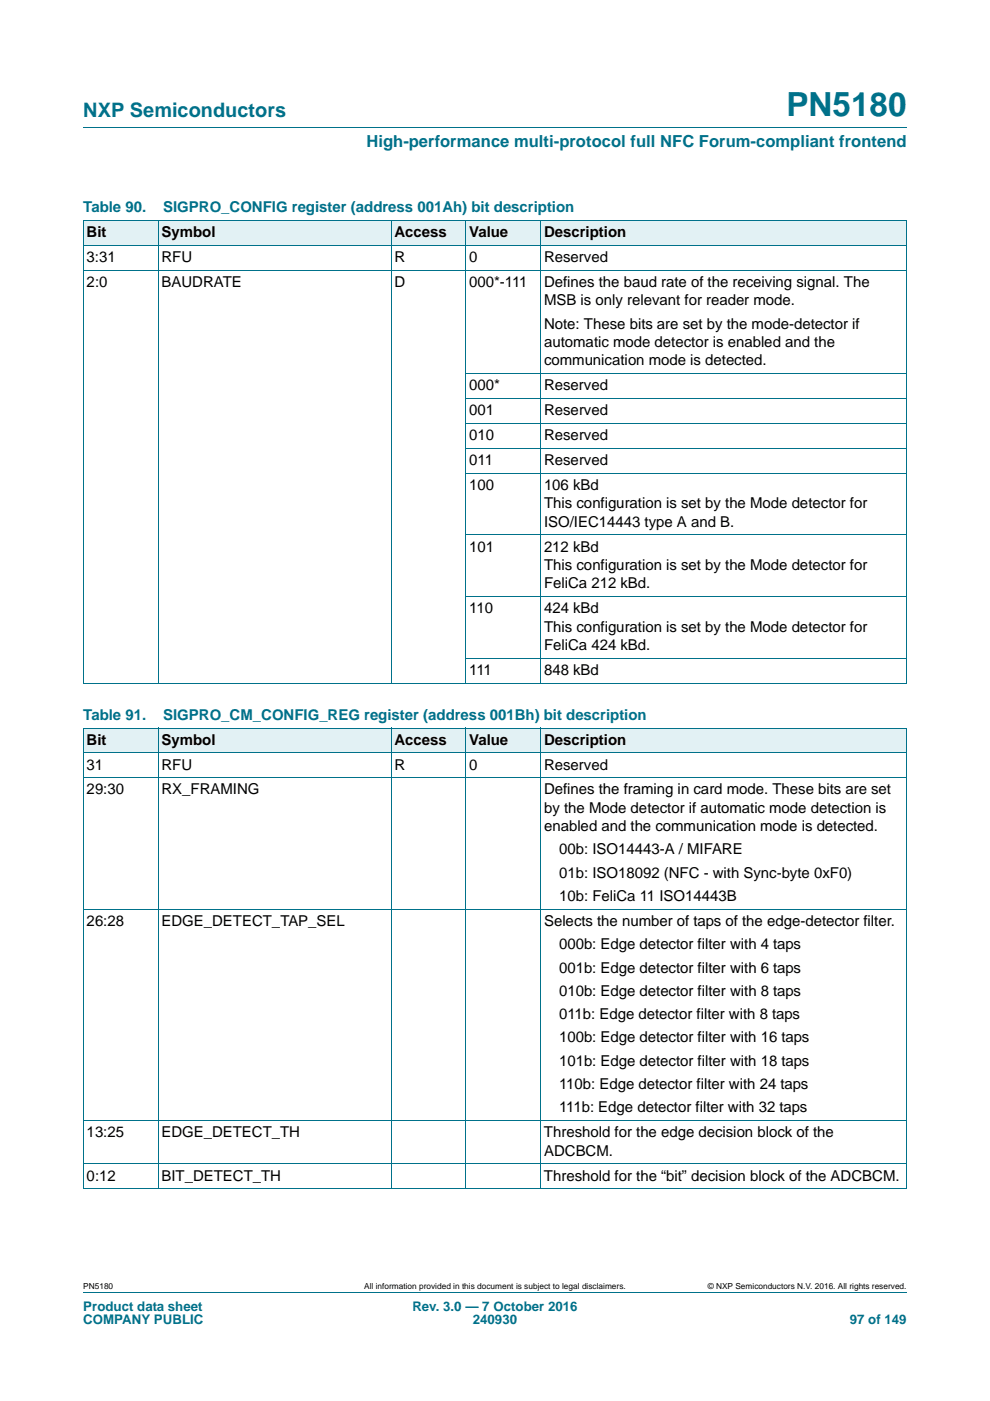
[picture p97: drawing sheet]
<svg xmlns="http://www.w3.org/2000/svg" width="210mm" height="297mm" viewBox="0 0 210 297" stroke-linecap="round" stroke-linejoin="round" font-family="sans-serif">
<defs><g id="words">
<text font-size="7" fill="#00718a" x="166.8" y="24.6">PN5180</text>
<text font-size="4.2" fill="#00718a" x="17.7" y="24.9">NXP Semiconductors</text>
<text font-size="3.5" fill="#00718a" x="77.7" y="31.1">High-performance multi-protocol full NFC Forum-compliant frontend</text>
<g font-size="3.2" fill="#00718a">
<text x="17.7" y="45">Table 90.</text>
<text x="34.6" y="45">SIGPRO_CONFIG register (address 001Ah) bit description</text>
<text x="17.7" y="152.6">Table 91.</text>
<text x="34.6" y="152.6">SIGPRO_CM_CONFIG_REG register (address 001Bh) bit description</text>
</g>
<g font-size="3.2">
<text x="18.4" y="50.3">Bit</text>
<text x="34.2" y="50.3">Symbol</text>
<text x="83.7" y="50.3">Access</text>
<text x="99.5" y="50.3">Value</text>
<text x="115.4" y="50.3">Description</text>
<text x="18.4" y="55.6">3:31</text>
<text x="34.2" y="55.6">RFU</text>
<text x="83.6" y="55.6">R</text>
<text x="99.5" y="55.6">0</text>
<text x="115.4" y="55.6">Reserved</text>
<text x="18.4" y="60.9">2:0</text>
<text x="34.2" y="60.9">BAUDRATE</text>
<text x="83.6" y="60.9">D</text>
<text x="99.5" y="60.9">000*-111</text>
<text x="115.4" y="60.9">Defines the baud rate of the receiving signal. The</text>
<text x="115.4" y="64.7">MSB is only relevant for reader mode.</text>
<text x="115.4" y="69.7">Note: These bits are set by the mode-detector if</text>
<text x="115.4" y="73.6">automatic mode detector is enabled and the</text>
<text x="115.4" y="77.4">communication mode is detected.</text>
<text x="99.5" y="82.7">000*</text>
<text x="115.4" y="82.7">Reserved</text>
<text x="99.5" y="88">001</text>
<text x="115.4" y="88">Reserved</text>
<text x="99.5" y="93.3">010</text>
<text x="115.4" y="93.3">Reserved</text>
<text x="99.5" y="98.6">011</text>
<text x="115.4" y="98.6">Reserved</text>
<text x="99.5" y="103.9">100</text>
<text x="115.4" y="103.9">106 kBd</text>
<text x="115.4" y="107.8">This configuration is set by the Mode detector for</text>
<text x="115.4" y="111.7">ISO/IEC14443 type A and B.</text>
<text x="99.5" y="117">101</text>
<text x="115.4" y="117">212 kBd</text>
<text x="115.4" y="120.8">This configuration is set by the Mode detector for</text>
<text x="115.4" y="124.7">FeliCa 212 kBd.</text>
<text x="99.5" y="130">110</text>
<text x="115.4" y="130">424 kBd</text>
<text x="115.4" y="133.9">This configuration is set by the Mode detector for</text>
<text x="115.4" y="137.8">FeliCa 424 kBd.</text>
<text x="99.5" y="143.1">111</text>
<text x="115.4" y="143.1">848 kBd</text>
<text x="18.4" y="157.9">Bit</text>
<text x="34.2" y="157.9">Symbol</text>
<text x="83.7" y="157.9">Access</text>
<text x="99.5" y="157.9">Value</text>
<text x="115.4" y="157.9">Description</text>
<text x="18.4" y="163.2">31</text>
<text x="34.2" y="163.2">RFU</text>
<text x="83.6" y="163.2">R</text>
<text x="99.5" y="163.2">0</text>
<text x="115.4" y="163.2">Reserved</text>
<text x="18.4" y="168.4">29:30</text>
<text x="34.2" y="168.4">RX_FRAMING</text>
<text x="115.4" y="168.4">Defines the framing in card mode. These bits are set</text>
<text x="115.4" y="172.3">by the Mode detector if automatic mode detection is</text>
<text x="115.4" y="176.2">enabled and the communication mode is detected.</text>
<text x="118.6" y="181.1">00b: ISO14443-A / MIFARE</text>
<text x="118.6" y="186.1">01b: ISO18092 (NFC - with Sync-byte 0xF0)</text>
<text x="118.6" y="191">10b: FeliCa 11 ISO14443B</text>
<text x="18.4" y="196.3">26:28</text>
<text x="34.2" y="196.3">EDGE_DETECT_TAP_SEL</text>
<text x="115.4" y="196.3">Selects the number of taps of the edge-detector filter.</text>
<text x="118.6" y="201.3">000b: Edge detector filter with 4 taps</text>
<text x="118.6" y="206.2">001b: Edge detector filter with 6 taps</text>
<text x="118.6" y="211.1">010b: Edge detector filter with 8 taps</text>
<text x="118.6" y="216.1">011b: Edge detector filter with 8 taps</text>
<text x="118.6" y="221">100b: Edge detector filter with 16 taps</text>
<text x="118.6" y="226">101b: Edge detector filter with 18 taps</text>
<text x="118.6" y="230.9">110b: Edge detector filter with 24 taps</text>
<text x="118.6" y="235.8">111b: Edge detector filter with 32 taps</text>
<text x="18.4" y="241.1">13:25</text>
<text x="34.2" y="241.1">EDGE_DETECT_TH</text>
<text x="115.4" y="241.1">Threshold for the edge decision block of the</text>
<text x="115.4" y="245">ADCBCM.</text>
<text x="18.4" y="250.3">0:12</text>
<text x="34.2" y="250.3">BIT_DETECT_TH</text>
<text x="115.4" y="250.3">Threshold for the “bit” decision block of the ADCBCM.</text>
</g>
<g font-size="2.8" fill="#00718a">
<text x="17.7" y="277.9">Product data sheet</text>
<text x="17.7" y="280.8">COMPANY PUBLIC</text>
<text x="87.5" y="277.9">Rev. 3.0 — 7 October 2016</text>
<text x="100.3" y="280.8">240930</text>
<text x="180.2" y="280.8">97 of 149</text>
</g>
<g font-size="1.8">
<text x="17.7" y="273.3">PN5180</text>
<text x="77.3" y="273.3">All information provided in this document is subject to legal disclaimers.</text>
<text x="150.1" y="273.3">© NXP Semiconductors N.V. 2016. All rights reserved.</text>
</g>
</g></defs>
<path d="M17.7 27h174.6M17.7 273.9h174.6" fill="none" stroke="#00718a" stroke-width=".21"/>
<g fill="#e2f1f4">
<path d="M17.7 46.7h15.8v5.3h-15.8z"/>
<path d="M33.5 46.7h49.4v5.3h-49.4z"/>
<path d="M82.9 46.7h15.9v5.3h-15.9z"/>
<path d="M98.8 46.7h15.9v5.3h-15.9z"/>
<path d="M114.7 46.7h77.6v5.3h-77.6z"/>
</g>
<g fill="none" stroke="#00718a" stroke-width=".21">
<path d="M17.6 46.7l174.7 .1v98M17.6 52h174.7M17.6 57.3h174.7M17.7 46.8v98M33.6 46.7v98.1M82.9 46.7v98.1M98.8 46.7v98.1M114.7 46.7v98.1M98.8 79.2h93.5M98.8 84.5h93.5M98.8 89.8h93.5M98.8 95.1h93.5"/>
<path d="M98.8 100.4h93.5M98.8 113.4h93.5M98.8 126.5h93.5M98.8 139.5h93.5M17.6 144.8h174.7"/>
</g>
<g fill="#e2f1f4">
<path d="M17.7 154.3h15.8v5.3h-15.8z"/>
<path d="M33.5 154.3h49.4v5.3h-49.4z"/>
<path d="M82.9 154.3h15.9v5.3h-15.9z"/>
<path d="M98.8 154.3h15.9v5.3h-15.9z"/>
<path d="M114.7 154.3h77.6v5.3h-77.6z"/>
</g>
<path d="M17.6 154.4h174.7v97.6M17.6 159.6h174.7M17.7 154.4v97.6M33.6 154.3v97.8M82.9 154.3v97.8M98.8 154.3v97.8M114.7 154.3v97.8M17.6 164.9h174.7M17.6 192.8h174.7M17.6 237.6h174.7M17.6 246.8h174.7M17.6 252.1h174.7" fill="none" stroke="#00718a" stroke-width=".21"/>
<use href="#words"/>
</svg>
